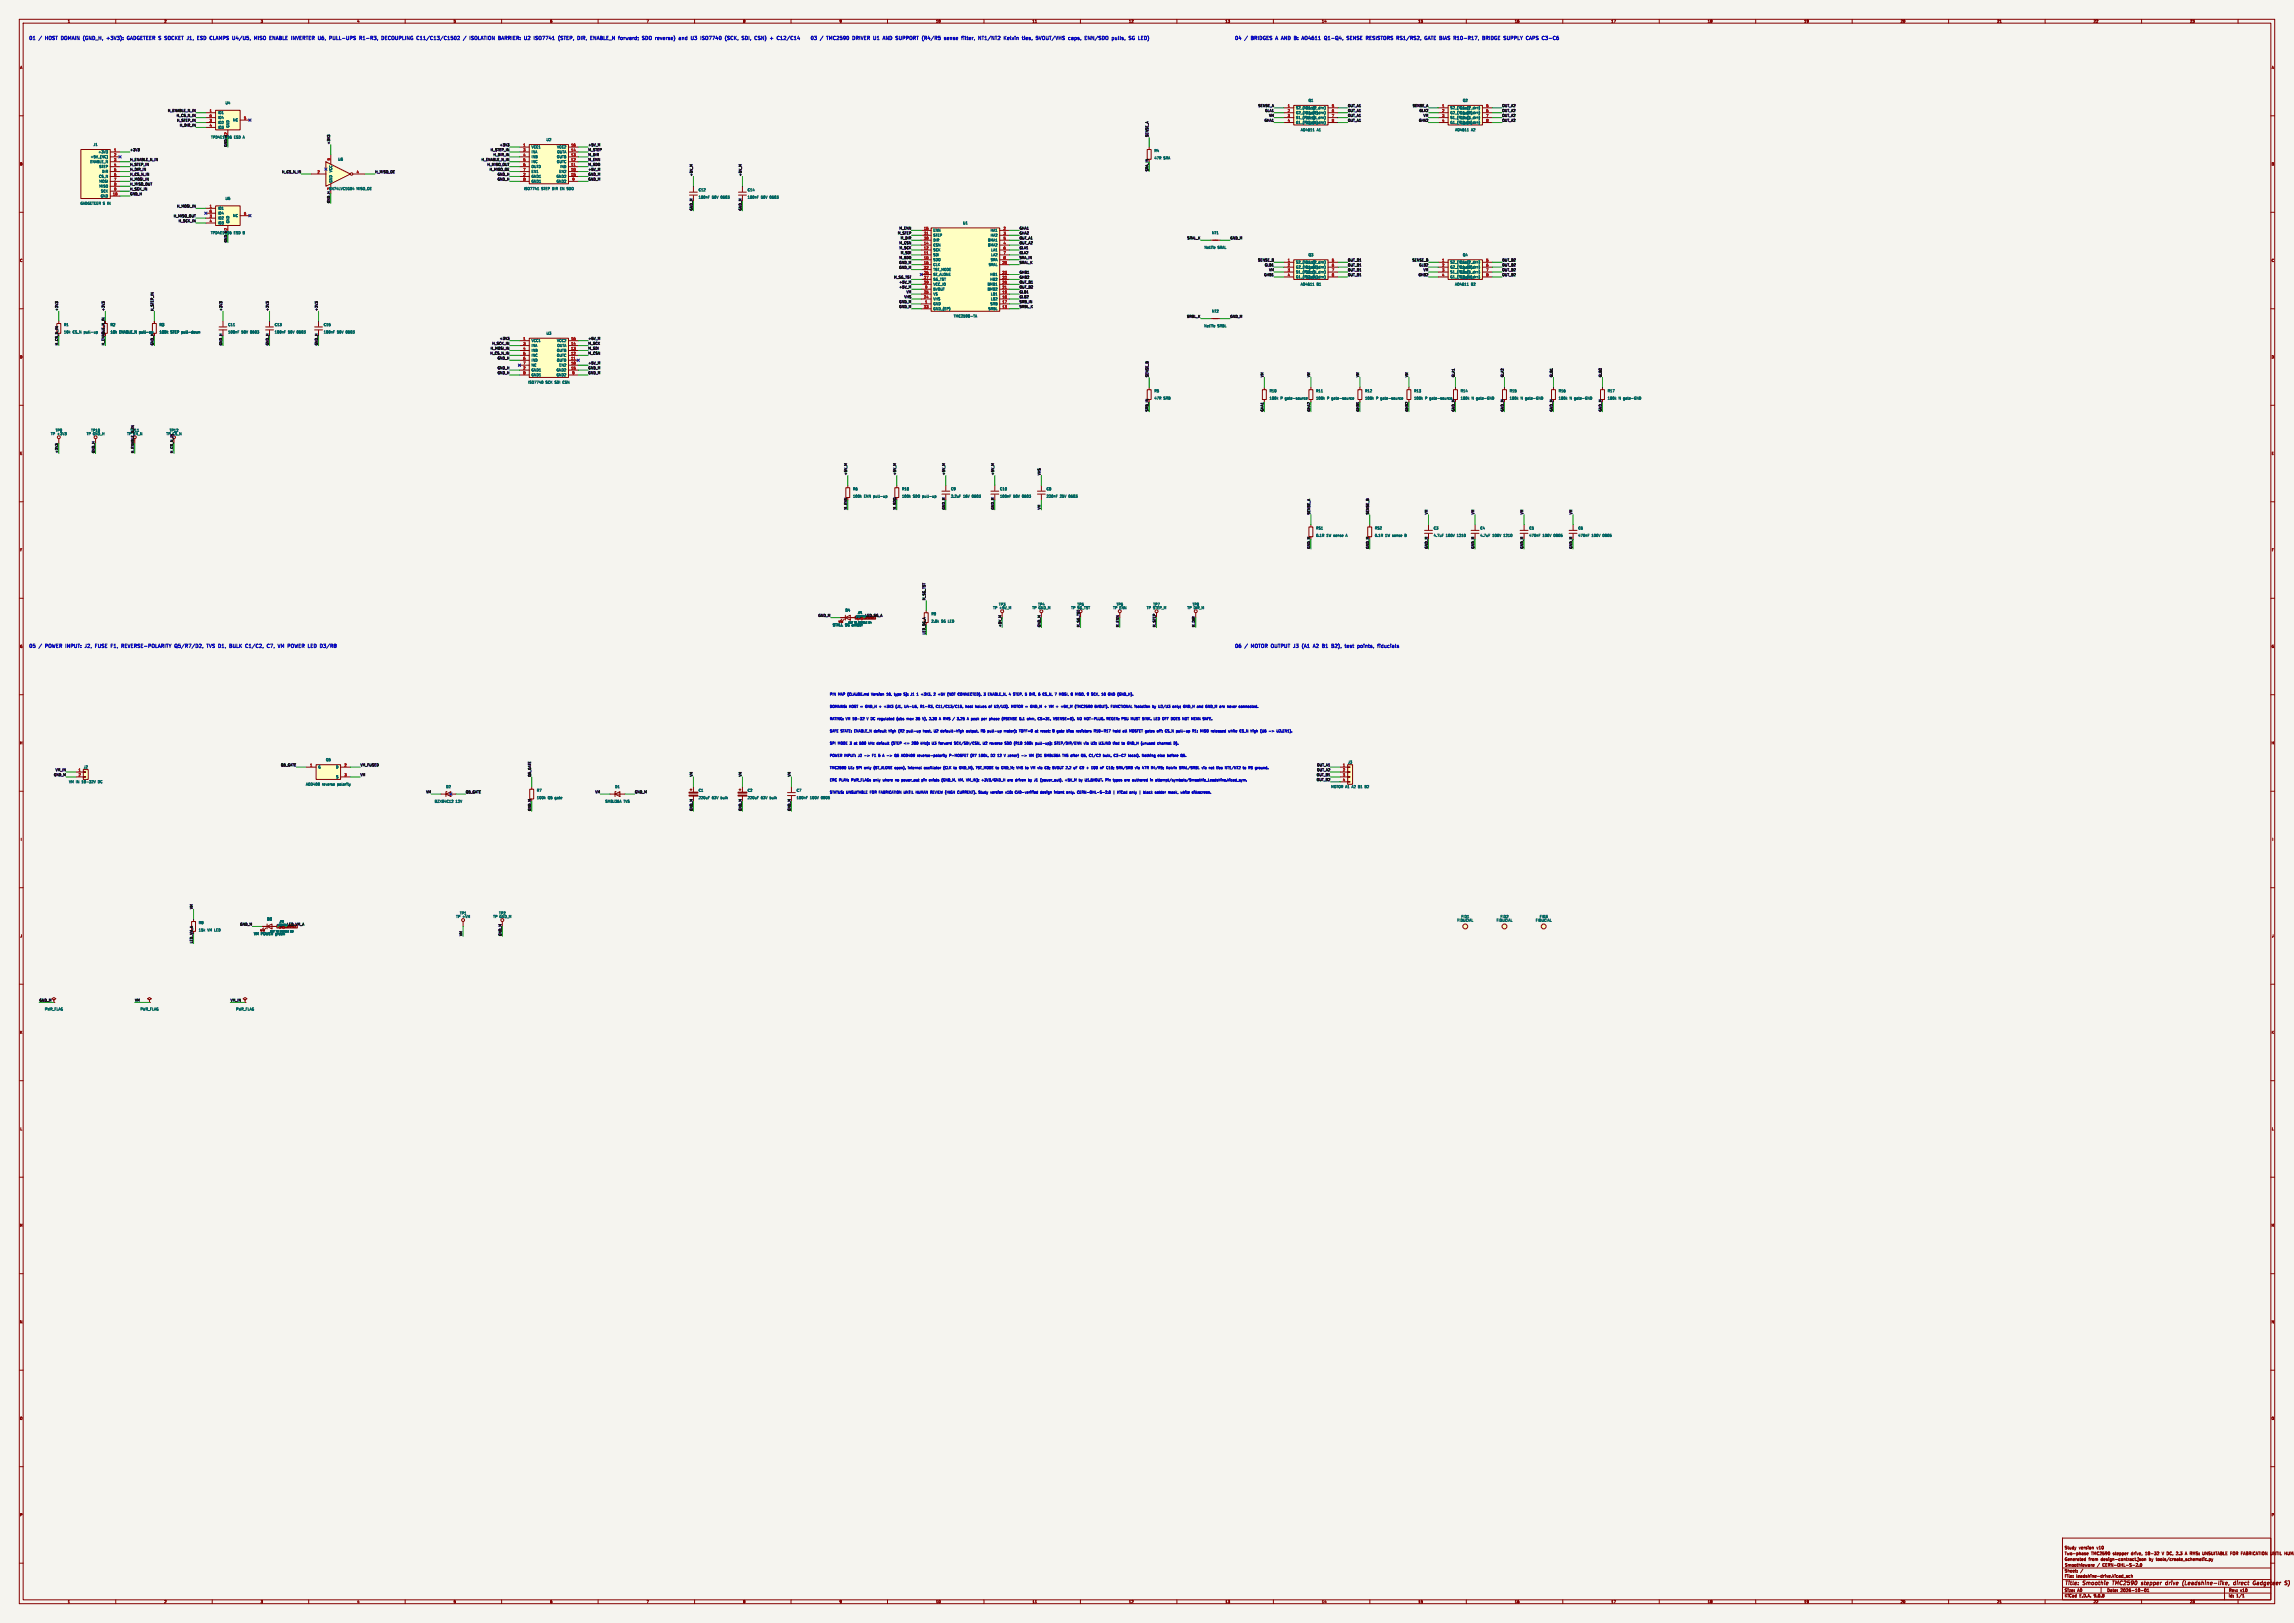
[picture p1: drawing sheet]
<svg xmlns="http://www.w3.org/2000/svg" width="1189mm" height="841mm" viewBox="0 0 1189 841" stroke-linecap="round" stroke-linejoin="round" font-family="sans-serif">
<defs><g id="words">
<g font-size="2.8" fill="#840000">
<text x="1070" y="822">Title:</text>
<text x="1080" y="822">Smoothie</text>
<text x="1096" y="822">TMC2590</text>
<text x="1112" y="822">stepper</text>
<text x="1125" y="822">drive</text>
<text x="1134" y="822">(Leadshine-like,</text>
<text x="1162" y="822">direct</text>
<text x="1173" y="822">Gadgeteer</text>
</g>
<g font-size="2.5" fill="#0000c2">
<text x="15" y="21">01</text>
<text x="23" y="21">HOST DOMAIN (GND_H,</text>
<text x="55" y="21">+3V3):</text>
<text x="66" y="21">GADGETEER S SOCKET J1,</text>
<text x="103" y="21">ESD CLAMPS U4/U5,</text>
<text x="133" y="21">MISO ENABLE INVERTER U6,</text>
<text x="172" y="21">PULL-UPS</text>
<text x="188" y="21">R1-R3,</text>
<text x="199" y="21">DECOUPLING C11/C13/C15</text>
<text x="235" y="21">02</text>
<text x="243" y="21">ISOLATION BARRIER: U2</text>
<text x="277" y="21">ISO7741</text>
<text x="290" y="21">(STEP,</text>
<text x="300" y="21">DIR,</text>
<text x="306" y="21">ENABLE_N forward;</text>
<text x="333" y="21">SDO reverse)</text>
<text x="353" y="21">and</text>
<text x="359" y="21">U3</text>
<text x="364" y="21">ISO7740</text>
<text x="377" y="21">(SCK,</text>
<text x="386" y="21">SDI,</text>
<text x="392" y="21">CSN)</text>
<text x="400" y="21">+</text>
<text x="404" y="21">C12/C14</text>
<text x="420" y="21">03</text>
<text x="428" y="21">TMC2590</text>
<text x="442" y="21">DRIVER U1</text>
<text x="458" y="21">AND SUPPORT (R4/R5</text>
<text x="490" y="21">sense</text>
<text x="499" y="21">filter,</text>
<text x="508" y="21">NT1/NT2</text>
<text x="521" y="21">Kelvin</text>
<text x="531" y="21">ties,</text>
<text x="538" y="21">5VOUT/VHS</text>
<text x="555" y="21">caps,</text>
<text x="563" y="21">ENN/SDO</text>
<text x="577" y="21">pulls,</text>
<text x="586" y="21">SG LED)</text>
<text x="640" y="21">04</text>
<text x="648" y="21">BRIDGES A AND B:</text>
<text x="675" y="21">AO4611</text>
<text x="687" y="21">Q1-Q4,</text>
<text x="698" y="21">SENSE RESISTORS RS1/RS2,</text>
<text x="739" y="21">GATE BIAS R10-R17,</text>
<text x="769" y="21">BRIDGE SUPPLY</text>
<text x="792" y="21">CAPS C3-C6</text>
<text x="15" y="336">05</text>
<text x="23" y="336">POWER INPUT:</text>
<text x="44" y="336">J2,</text>
<text x="49" y="336">FUSE F1,</text>
<text x="63" y="336">REVERSE-POLARITY</text>
<text x="91" y="336">Q5/R7/D2,</text>
<text x="108" y="336">TVS D1,</text>
<text x="120" y="336">BULK</text>
<text x="128" y="336">C1/C2,</text>
<text x="139" y="336">C7,</text>
<text x="145" y="336">VM POWER LED D3/R8</text>
<text x="640" y="336">06</text>
<text x="648" y="336">MOTOR OUTPUT J3</text>
<text x="675" y="336">(A1</text>
<text x="681" y="336">A2 B1</text>
<text x="691" y="336">B2),</text>
<text x="698" y="336">test</text>
<text x="704" y="336">points,</text>
<text x="715" y="336">fiducials</text>
</g>
<g font-size="2.1" fill="#840000">
<text x="1070" y="803">Study</text>
<text x="1077" y="803">version</text>
<text x="1087" y="803">v10</text>
<text x="1070" y="809">Generated</text>
<text x="1070" y="806">Two-phase</text>
<text x="1083" y="809">from</text>
<text x="1084" y="806">TMC2590</text>
<text x="1089" y="809">design-contract.json</text>
<text x="1095" y="806">stepper</text>
<text x="1105" y="806">drive,</text>
<text x="1112" y="806">18-32</text>
<text x="1114" y="809">by</text>
<text x="1118" y="809">tools/create_schematic.py</text>
<text x="1121" y="806">V DC, 2.3</text>
<text x="1134" y="806">A RMS: UNSUITABLE</text>
<text x="1157" y="806">FOR FABRICATION</text>
<text x="1178" y="806">UNTIL</text>
<text x="1186" y="806">HUM</text>
<text x="1070" y="815">Sheet:</text>
<text x="1070" y="812">Smoothieware</text>
<text x="1087" y="812">/</text>
<text x="1091" y="812">CERN-OHL-S-2.0</text>
<text x="1070" y="818">File:</text>
<text x="1076" y="818">leadshine-drive.kicad_sch</text>
<text x="1070" y="828">KiCad</text>
<text x="1070" y="825">Size:</text>
<text x="1077" y="825">A0</text>
<text x="1078" y="828">E.D.A.</text>
<text x="1085" y="828">9.0.8</text>
<text x="1092" y="825">Date:</text>
<text x="1099" y="825">2026-10-01</text>
<text x="1155" y="825">Rev:</text>
<text x="1155" y="828">Id:</text>
<text x="1159" y="828">1/1</text>
<text x="1161" y="825">v10</text>
</g>
<g font-size="1.8" fill="#840000">
<text x="35" y="12">1</text>
<text x="85" y="12">2</text>
<text x="135" y="12">3</text>
<text x="185" y="12">4</text>
<text x="235" y="12">5</text>
<text x="285" y="12">6</text>
<text x="335" y="12">7</text>
<text x="385" y="12">8</text>
<text x="435" y="12">9</text>
<text x="485" y="12">10</text>
<text x="535" y="12">11</text>
<text x="585" y="12">12</text>
<text x="635" y="12">13</text>
<text x="685" y="12">14</text>
<text x="735" y="12">15</text>
<text x="785" y="12">16</text>
<text x="835" y="12">17</text>
<text x="885" y="12">18</text>
<text x="935" y="12">19</text>
<text x="985" y="12">20</text>
<text x="1035" y="12">21</text>
<text x="1085" y="12">22</text>
<text x="1135" y="12">23</text>
<text x="10" y="36">A</text>
<text x="1177" y="36">A</text>
<text x="10" y="86">B</text>
<text x="1177" y="86">B</text>
<text x="10" y="136">C</text>
<text x="1177" y="136">C</text>
<text x="54" y="179" transform="rotate(-90 54 179)">H_ENABLE_N_IN</text>
<text x="80" y="179" transform="rotate(-90 80 179)">GND_H</text>
<text x="10" y="186">D</text>
<text x="1177" y="186">D</text>
<text x="10" y="236">E</text>
<text x="1177" y="236">E</text>
<text x="10" y="286">F</text>
<text x="1177" y="286">F</text>
<text x="10" y="336">G</text>
<text x="1177" y="336">G</text>
<text x="10" y="386">H</text>
<text x="1177" y="386">H</text>
<text x="11" y="436">I</text>
<text x="1178" y="436">I</text>
<text x="10" y="486">J</text>
<text x="1177" y="486">J</text>
<text x="10" y="536">K</text>
<text x="1177" y="536">K</text>
<text x="10" y="586">L</text>
<text x="1177" y="586">L</text>
<text x="10" y="636">M</text>
<text x="1177" y="636">M</text>
<text x="10" y="686">N</text>
<text x="1177" y="686">N</text>
<text x="10" y="736">O</text>
<text x="1177" y="736">O</text>
<text x="10" y="786">P</text>
<text x="1177" y="786">P</text>
<text x="35" y="831">1</text>
<text x="85" y="831">2</text>
<text x="135" y="831">3</text>
<text x="185" y="831">4</text>
<text x="235" y="831">5</text>
<text x="285" y="831">6</text>
<text x="335" y="831">7</text>
<text x="385" y="831">8</text>
<text x="435" y="831">9</text>
<text x="485" y="831">10</text>
<text x="535" y="831">11</text>
<text x="585" y="831">12</text>
<text x="635" y="831">13</text>
<text x="685" y="831">14</text>
<text x="735" y="831">15</text>
<text x="785" y="831">16</text>
<text x="835" y="831">17</text>
<text x="885" y="831">18</text>
<text x="935" y="831">19</text>
<text x="985" y="831">20</text>
<text x="1035" y="831">21</text>
<text x="1085" y="831">22</text>
<text x="1135" y="831">23</text>
</g>
<g font-size="1.8" fill="#006464">
<text x="678" y="53">Q1</text>
<text x="758" y="53">Q2</text>
<text x="113" y="59">IO1</text>
<text x="117" y="54">U4</text>
<text x="672" y="57">S2_(N_src)</text>
<text x="672" y="59">G2_(N_gate)</text>
<text x="677" y="57">D1_(P_drn)</text>
<text x="677" y="59">D1_(P_drn)</text>
<text x="752" y="57">S2_(N_src)</text>
<text x="752" y="59">G2_(N_gate)</text>
<text x="757" y="57">D1_(P_drn)</text>
<text x="757" y="59">D1_(P_drn)</text>
<text x="113" y="62">IO4</text>
<text x="113" y="64">IO2</text>
<text x="121" y="63">NC</text>
<text x="672" y="62">S1_(P_src)</text>
<text x="672" y="64">G1_(P_gate)</text>
<text x="677" y="62">D2_(N_drn)</text>
<text x="677" y="64">D2_(N_drn)</text>
<text x="752" y="62">S1_(P_src)</text>
<text x="752" y="64">G1_(P_gate)</text>
<text x="757" y="62">D2_(N_drn)</text>
<text x="757" y="64">D2_(N_drn)</text>
<text x="109" y="72">TPD4E1U06</text>
<text x="113" y="67">IO3</text>
<text x="119" y="66" transform="rotate(-90 119 66)">GND</text>
<text x="121" y="72">ESD A</text>
<text x="674" y="68">AO4611</text>
<text x="683" y="68">A1</text>
<text x="754" y="68">AO4611</text>
<text x="763" y="68">A2</text>
<text x="48" y="76">J1</text>
<text x="275" y="77">VCC1</text>
<text x="283" y="73">U2</text>
<text x="289" y="77">VCC2</text>
<text x="47" y="82">+5V_(NC)</text>
<text x="51" y="80">+3V3</text>
<text x="175" y="83">U6</text>
<text x="275" y="80">INA</text>
<text x="275" y="82">INB</text>
<text x="289" y="82">OUTB</text>
<text x="289" y="80">OUTA</text>
<text x="598" y="79">R4</text>
<text x="598" y="83">47R</text>
<text x="603" y="83">SRA</text>
<text x="47" y="85">ENABLE_N</text>
<text x="51" y="87">STEP</text>
<text x="53" y="90">DIR</text>
<text x="172" y="89" transform="rotate(-90 172 89)">VCC</text>
<text x="275" y="85">INC</text>
<text x="275" y="87">OUTD</text>
<text x="275" y="90">EN1</text>
<text x="289" y="85">OUTC</text>
<text x="290" y="90">EN2</text>
<text x="290" y="87">IND</text>
<text x="51" y="92">CS_N</text>
<text x="51" y="95">MOSI</text>
<text x="172" y="95" transform="rotate(-90 172 95)">GND</text>
<text x="275" y="92">GND1</text>
<text x="275" y="95">GND1</text>
<text x="288" y="92">GND2</text>
<text x="288" y="95">GND2</text>
<text x="51" y="97">MISO</text>
<text x="52" y="100">SCK</text>
<text x="170" y="99">SN74LVC1G04</text>
<text x="185" y="99">MISO_OE</text>
<text x="271" y="99">ISO7741</text>
<text x="281" y="99">STEP DIR</text>
<text x="291" y="99">EN SDO</text>
<text x="362" y="99">C12</text>
<text x="387" y="99">C14</text>
<text x="42" y="106">GADGETEER S IN</text>
<text x="52" y="102">GND</text>
<text x="117" y="104">U5</text>
<text x="362" y="103">100nF</text>
<text x="369" y="103">50V</text>
<text x="374" y="103">0603</text>
<text x="387" y="103">100nF</text>
<text x="394" y="103">50V</text>
<text x="399" y="103">0603</text>
<text x="113" y="109">IO1</text>
<text x="113" y="111">IO4</text>
<text x="113" y="114">IO2</text>
<text x="121" y="113">NC</text>
<text x="113" y="116">IO3</text>
<text x="119" y="116" transform="rotate(-90 119 116)">GND</text>
<text x="499" y="116">U1</text>
<text x="109" y="122">TPD4E1U06</text>
<text x="121" y="122">ESD B</text>
<text x="484" y="120">ENN</text>
<text x="484" y="123">STEP</text>
<text x="484" y="125">DIR</text>
<text x="512" y="125">BMA1</text>
<text x="513" y="120">HA1</text>
<text x="513" y="123">HA2</text>
<text x="628" y="122">NT1</text>
<text x="484" y="128">CSN</text>
<text x="484" y="130">SCK</text>
<text x="512" y="128">BMA2</text>
<text x="514" y="130">LA1</text>
<text x="624" y="129">NetTie</text>
<text x="631" y="129">SRAL</text>
<text x="484" y="133">SDI</text>
<text x="484" y="135">SDO</text>
<text x="513" y="135">SRA</text>
<text x="514" y="133">LA2</text>
<text x="672" y="137">S2_(N_src)</text>
<text x="677" y="137">D1_(P_drn)</text>
<text x="678" y="133">Q3</text>
<text x="752" y="137">S2_(N_src)</text>
<text x="757" y="137">D1_(P_drn)</text>
<text x="758" y="133">Q4</text>
<text x="484" y="138">CLK</text>
<text x="484" y="141">TST_MODE</text>
<text x="484" y="143">ST_ALONE</text>
<text x="512" y="138">SRAL</text>
<text x="513" y="143">HB1</text>
<text x="672" y="139">G2_(N_gate)</text>
<text x="672" y="142">S1_(P_src)</text>
<text x="677" y="142">D2_(N_drn)</text>
<text x="677" y="139">D1_(P_drn)</text>
<text x="752" y="139">G2_(N_gate)</text>
<text x="752" y="142">S1_(P_src)</text>
<text x="757" y="142">D2_(N_drn)</text>
<text x="757" y="139">D1_(P_drn)</text>
<text x="484" y="146">SG_TST</text>
<text x="484" y="148">VCC_IO</text>
<text x="512" y="148">BMB1</text>
<text x="513" y="146">HB2</text>
<text x="672" y="144">G1_(P_gate)</text>
<text x="674" y="148">AO4611</text>
<text x="677" y="144">D2_(N_drn)</text>
<text x="682" y="148">B1</text>
<text x="752" y="144">G1_(P_gate)</text>
<text x="754" y="148">AO4611</text>
<text x="757" y="144">D2_(N_drn)</text>
<text x="762" y="148">B2</text>
<text x="484" y="151">5VOUT</text>
<text x="484" y="153">VS</text>
<text x="484" y="156">VHS</text>
<text x="512" y="151">BMB2</text>
<text x="513" y="153">LB1</text>
<text x="513" y="156">LB2</text>
<text x="484" y="158">GND</text>
<text x="484" y="161">GND_(EP)</text>
<text x="512" y="161">SRBL</text>
<text x="513" y="158">SRB</text>
<text x="494" y="165">TMC2590-TA</text>
<text x="628" y="162">NT2</text>
<text x="33" y="169">R1</text>
<text x="33" y="173">10k</text>
<text x="38" y="173">CS_N pull-up</text>
<text x="57" y="169">R2</text>
<text x="57" y="173">10k</text>
<text x="62" y="173">ENABLE_N</text>
<text x="72" y="173">pull-up</text>
<text x="83" y="169">R3</text>
<text x="83" y="173">100k</text>
<text x="88" y="173">STEP pull-down</text>
<text x="118" y="173">100nF</text>
<text x="118" y="169">C11</text>
<text x="125" y="173">50V</text>
<text x="130" y="173">0603</text>
<text x="142" y="173">100nF</text>
<text x="142" y="169">C13</text>
<text x="149" y="173">50V</text>
<text x="154" y="173">0603</text>
<text x="168" y="173">100nF</text>
<text x="168" y="169">C15</text>
<text x="175" y="173">50V</text>
<text x="179" y="173">0603</text>
<text x="283" y="174">U3</text>
<text x="624" y="170">NetTie</text>
<text x="631" y="170">SRBL</text>
<text x="275" y="177">VCC1</text>
<text x="275" y="180">INA</text>
<text x="289" y="177">VCC2</text>
<text x="289" y="180">OUTA</text>
<text x="275" y="182">INB</text>
<text x="275" y="185">INC</text>
<text x="289" y="182">OUTB</text>
<text x="289" y="185">OUTC</text>
<text x="275" y="188">IND</text>
<text x="275" y="190">NC</text>
<text x="289" y="188">OUTD</text>
<text x="290" y="190">EN2</text>
<text x="275" y="193">GND1</text>
<text x="275" y="195">GND1</text>
<text x="288" y="193">GND2</text>
<text x="288" y="195">GND2</text>
<text x="274" y="199">ISO7740</text>
<text x="283" y="199">SCK</text>
<text x="288" y="199">SDI</text>
<text x="292" y="199">CSN</text>
<text x="598" y="203">R5</text>
<text x="658" y="203">R10</text>
<text x="682" y="203">R11</text>
<text x="707" y="203">R12</text>
<text x="733" y="203">R13</text>
<text x="757" y="203">R14</text>
<text x="782" y="203">R15</text>
<text x="808" y="203">R16</text>
<text x="833" y="203">R17</text>
<text x="598" y="207">47R</text>
<text x="603" y="207">SRB</text>
<text x="658" y="207">100k</text>
<text x="664" y="207">P</text>
<text x="666" y="207">gate-source</text>
<text x="682" y="207">100k</text>
<text x="688" y="207">P</text>
<text x="690" y="207">gate-source</text>
<text x="707" y="207">100k</text>
<text x="713" y="207">P</text>
<text x="716" y="207">gate-source</text>
<text x="733" y="207">100k</text>
<text x="739" y="207">P</text>
<text x="741" y="207">gate-source</text>
<text x="757" y="207">100k</text>
<text x="763" y="207">N gate-GND</text>
<text x="782" y="207">100k</text>
<text x="788" y="207">N gate-GND</text>
<text x="808" y="207">100k</text>
<text x="814" y="207">N gate-GND</text>
<text x="833" y="207">100k</text>
<text x="839" y="207">N gate-GND</text>
<text x="26" y="226">TP +3V3</text>
<text x="29" y="224">TP9</text>
<text x="45" y="226">TP GND_H</text>
<text x="47" y="224">TP10</text>
<text x="88" y="224">TP12</text>
<text x="442" y="254">R6</text>
<text x="467" y="254">R18</text>
<text x="493" y="254">C9</text>
<text x="518" y="254">C10</text>
<text x="542" y="254">C8</text>
<text x="442" y="258">100k</text>
<text x="448" y="258">ENN</text>
<text x="453" y="258">pull-up</text>
<text x="467" y="258">100k</text>
<text x="473" y="258">SDO pull-up</text>
<text x="493" y="258">2.2uF</text>
<text x="499" y="258">16V</text>
<text x="504" y="258">0603</text>
<text x="518" y="258">100nF</text>
<text x="525" y="258">50V</text>
<text x="530" y="258">0603</text>
<text x="542" y="258">220nF</text>
<text x="549" y="258">25V</text>
<text x="554" y="258">0603</text>
<text x="682" y="275">RS1</text>
<text x="712" y="275">RS2</text>
<text x="743" y="275">C3</text>
<text x="767" y="275">C4</text>
<text x="792" y="275">C5</text>
<text x="818" y="275">C6</text>
<text x="682" y="278">0.1R</text>
<text x="687" y="278">1W sense</text>
<text x="698" y="278">A</text>
<text x="712" y="278">0.1R</text>
<text x="718" y="278">1W sense</text>
<text x="728" y="278">B</text>
<text x="743" y="278">4.7uF</text>
<text x="749" y="278">100V</text>
<text x="755" y="278">1210</text>
<text x="767" y="278">4.7uF</text>
<text x="774" y="278">100V</text>
<text x="779" y="278">1210</text>
<text x="792" y="278">470nF</text>
<text x="800" y="278">100V</text>
<text x="805" y="278">0805</text>
<text x="818" y="278">470nF</text>
<text x="825" y="278">100V</text>
<text x="831" y="278">0805</text>
<text x="438" y="317">D4</text>
<text x="515" y="316">TP +5V_M</text>
<text x="518" y="314">TP3</text>
<text x="535" y="316">TP GND_M</text>
<text x="538" y="314">TP4</text>
<text x="555" y="316">TP SG_TST</text>
<text x="558" y="314">TP5</text>
<text x="577" y="316">TP ENN</text>
<text x="579" y="314">TP6</text>
<text x="594" y="316">TP STEP_M</text>
<text x="598" y="314">TP7</text>
<text x="615" y="316">TP DIR_M</text>
<text x="618" y="314">TP8</text>
<text x="483" y="319">R9</text>
<text x="483" y="323">2.0k</text>
<text x="488" y="323">SG LED</text>
<text x="432" y="325">STALL SG amber</text>
<text x="169" y="395">Q5</text>
<text x="699" y="396">J3</text>
<text x="43" y="398">J2</text>
<text x="165" y="398">G</text>
<text x="174" y="398">D</text>
<text x="36" y="406">VM IN</text>
<text x="42" y="406">18-32V</text>
<text x="51" y="406">DC</text>
<text x="158" y="407">AOD409</text>
<text x="167" y="407">reverse</text>
<text x="174" y="403">S</text>
<text x="175" y="407">polarity</text>
<text x="231" y="409">D2</text>
<text x="278" y="410">R7</text>
<text x="319" y="409">D1</text>
<text x="362" y="410">C1</text>
<text x="387" y="410">C2</text>
<text x="413" y="410">C7</text>
<text x="690" y="409">MOTOR A1</text>
<text x="701" y="409">A2</text>
<text x="704" y="409">B1</text>
<text x="708" y="409">B2</text>
<text x="225" y="416">BZX84C12</text>
<text x="236" y="416">12V</text>
<text x="278" y="414">100k</text>
<text x="284" y="414">Q5</text>
<text x="288" y="414">gate</text>
<text x="314" y="416">SMBJ36A</text>
<text x="323" y="416">TVS</text>
<text x="362" y="414">220uF</text>
<text x="369" y="414">63V</text>
<text x="374" y="414">bulk</text>
<text x="387" y="414">220uF</text>
<text x="394" y="414">63V</text>
<text x="399" y="414">bulk</text>
<text x="413" y="414">100nF</text>
<text x="420" y="414">100V</text>
<text x="426" y="414">0805</text>
<text x="103" y="479">R8</text>
<text x="138" y="477">D3</text>
<text x="236" y="476">TP +VM</text>
<text x="238" y="474">TP1</text>
<text x="256" y="476">TP GND_M</text>
<text x="259" y="474">TP2</text>
<text x="755" y="478">FIDUCIAL</text>
<text x="757" y="476">FID1</text>
<text x="776" y="478">FIDUCIAL</text>
<text x="778" y="476">FID2</text>
<text x="796" y="478">FIDUCIAL</text>
<text x="798" y="476">FID3</text>
<text x="103" y="483">15k</text>
<text x="107" y="483">VM LED</text>
<text x="131" y="485">VM POWER green</text>
<text x="23" y="524">PWR_FLAG</text>
<text x="73" y="524">PWR_FLAG</text>
<text x="122" y="524">PWR_FLAG</text>
</g>
<g font-size="1.8" fill="#0f0f0f">
<text x="87" y="58">H_ENABLE_N_IN</text>
<text x="652" y="56">SENSE_A</text>
<text x="656" y="58">GLA1</text>
<text x="698" y="58">OUT_A1</text>
<text x="698" y="56">OUT_A1</text>
<text x="732" y="56">SENSE_A</text>
<text x="736" y="58">GLA2</text>
<text x="779" y="58">OUT_A2</text>
<text x="779" y="56">OUT_A2</text>
<text x="91" y="61">H_CS_N_IN</text>
<text x="92" y="63">H_STEP_IN</text>
<text x="93" y="66">H_DIR_IN</text>
<text x="655" y="63">GHA1</text>
<text x="658" y="61">VM</text>
<text x="698" y="63">OUT_A1</text>
<text x="698" y="61">OUT_A1</text>
<text x="735" y="63">GHA2</text>
<text x="738" y="61">VM</text>
<text x="779" y="63">OUT_A2</text>
<text x="779" y="61">OUT_A2</text>
<text x="595" y="71" transform="rotate(-90 595 71)">SENSE_A</text>
<text x="118" y="76" transform="rotate(-90 118 76)">GND_H2</text>
<text x="171" y="75" transform="rotate(-90 171 75)">+3V3</text>
<text x="259" y="76">+3V3</text>
<text x="305" y="76">+5V_M</text>
<text x="67" y="78">+3V3</text>
<text x="67" y="83">H_ENABLE_N_IN</text>
<text x="249" y="83">H_ENABLE_N_IN</text>
<text x="254" y="78">H_STEP_IN</text>
<text x="256" y="81">H_DIR_IN</text>
<text x="305" y="81">M_DIR</text>
<text x="305" y="78">M_STEP</text>
<text x="305" y="83">M_ENN</text>
<text x="67" y="86">H_STEP_IN</text>
<text x="67" y="89">H_DIR_IN</text>
<text x="146" y="90">H_CS_N_IN</text>
<text x="194" y="90">H_MISO_OE</text>
<text x="252" y="86">H_MISO_OUT</text>
<text x="254" y="89">H_MISO_OE</text>
<text x="305" y="89">+5V_M</text>
<text x="305" y="86">M_SDO</text>
<text x="595" y="89" transform="rotate(-90 595 89)">SRA_IN</text>
<text x="67" y="91">H_CS_N_IN</text>
<text x="67" y="94">H_MOSI_IN</text>
<text x="258" y="91">GND_H</text>
<text x="258" y="94">GND_H</text>
<text x="305" y="94">GND_M</text>
<text x="305" y="91">GND_M</text>
<text x="359" y="91" transform="rotate(-90 359 91)">+5V_M</text>
<text x="384" y="91" transform="rotate(-90 384 91)">+5V_M</text>
<text x="67" y="99">H_SCK_IN</text>
<text x="67" y="101">GND_H</text>
<text x="67" y="96">H_MISO_OUT</text>
<text x="92" y="108">H_MOSI_IN</text>
<text x="171" y="105" transform="rotate(-90 171 105)">GND_H 3</text>
<text x="90" y="113">H_MISO_OUT</text>
<text x="359" y="109" transform="rotate(-90 359 109)">GND_M</text>
<text x="384" y="109" transform="rotate(-90 384 109)">GND_M</text>
<text x="92" y="115">H_SCK_IN</text>
<text x="466" y="119">M_ENN</text>
<text x="528" y="119">GHA1</text>
<text x="118" y="126" transform="rotate(-90 118 126)">GND_H2</text>
<text x="465" y="122">M_STEP</text>
<text x="467" y="124">M_DIR</text>
<text x="528" y="124">OUT_A1</text>
<text x="528" y="122">GHA2</text>
<text x="615" y="124">SRAL_K</text>
<text x="638" y="124">GND_M</text>
<text x="466" y="127">M_CSN</text>
<text x="466" y="129">M_SCK</text>
<text x="467" y="132">M_SDI</text>
<text x="528" y="132">GLA2</text>
<text x="528" y="127">OUT_A2</text>
<text x="528" y="129">GLA1</text>
<text x="466" y="137">GND_M</text>
<text x="466" y="134">M_SDO</text>
<text x="528" y="134">SRA_IN</text>
<text x="528" y="137">SRAL_K</text>
<text x="652" y="136">SENSE_B</text>
<text x="698" y="136">OUT_B1</text>
<text x="732" y="136">SENSE_B</text>
<text x="779" y="136">OUT_B2</text>
<text x="466" y="139">GND_M</text>
<text x="528" y="142">GHB1</text>
<text x="655" y="143">GHB1</text>
<text x="655" y="138">GLB1</text>
<text x="658" y="141">VM</text>
<text x="698" y="138">OUT_B1</text>
<text x="698" y="141">OUT_B1</text>
<text x="698" y="143">OUT_B1</text>
<text x="735" y="143">GHB2</text>
<text x="735" y="138">GLB2</text>
<text x="738" y="141">VM</text>
<text x="779" y="143">OUT_B2</text>
<text x="779" y="141">OUT_B2</text>
<text x="779" y="138">OUT_B2</text>
<text x="463" y="144">M_SG_TST</text>
<text x="466" y="147">+5V_M</text>
<text x="466" y="150">+5V_M</text>
<text x="528" y="147">OUT_B1</text>
<text x="528" y="150">OUT_B2</text>
<text x="528" y="144">GHB2</text>
<text x="469" y="155">VHS</text>
<text x="470" y="152">VM</text>
<text x="528" y="152">GLB1</text>
<text x="528" y="155">GLB2</text>
<text x="30" y="161" transform="rotate(-90 30 161)">+3V3</text>
<text x="54" y="161" transform="rotate(-90 54 161)">+3V3</text>
<text x="80" y="161" transform="rotate(-90 80 161)">H_STEP_IN</text>
<text x="115" y="161" transform="rotate(-90 115 161)">+3V3</text>
<text x="139" y="161" transform="rotate(-90 139 161)">+3V3</text>
<text x="165" y="161" transform="rotate(-90 165 161)">+3V3</text>
<text x="466" y="160">GND_M</text>
<text x="466" y="157">GND_M</text>
<text x="528" y="157">SRB_IN</text>
<text x="528" y="160">SRBL_K</text>
<text x="615" y="165">SRBL_K</text>
<text x="638" y="165">GND_M</text>
<text x="30" y="179" transform="rotate(-90 30 179)">H_CS_N_IN</text>
<text x="115" y="179" transform="rotate(-90 115 179)">GND_H</text>
<text x="139" y="179" transform="rotate(-90 139 179)">GND_H</text>
<text x="165" y="179" transform="rotate(-90 165 179)">GND_H</text>
<text x="255" y="179">H_SCK_IN</text>
<text x="259" y="176">+3V3</text>
<text x="305" y="176">+5V_M</text>
<text x="305" y="179">M_SCK</text>
<text x="254" y="184">H_CS_N_IN</text>
<text x="254" y="181">H_MOSI_IN</text>
<text x="305" y="184">M_CSN</text>
<text x="305" y="181">M_SDI</text>
<text x="258" y="191">GND_H</text>
<text x="258" y="186">GND_H</text>
<text x="305" y="191">GND_M</text>
<text x="305" y="189">+5V_M</text>
<text x="258" y="194">GND_H</text>
<text x="305" y="194">GND_M</text>
<text x="595" y="196" transform="rotate(-90 595 196)">SENSE_B</text>
<text x="655" y="196" transform="rotate(-90 655 196)">VM</text>
<text x="679" y="196" transform="rotate(-90 679 196)">VM</text>
<text x="705" y="196" transform="rotate(-90 705 196)">VM</text>
<text x="730" y="196" transform="rotate(-90 730 196)">VM</text>
<text x="754" y="196" transform="rotate(-90 754 196)">GLA1</text>
<text x="779" y="196" transform="rotate(-90 779 196)">GLA2</text>
<text x="805" y="196" transform="rotate(-90 805 196)">GLB1</text>
<text x="830" y="196" transform="rotate(-90 830 196)">GLB2</text>
<text x="595" y="213" transform="rotate(-90 595 213)">SRB_IN</text>
<text x="655" y="213" transform="rotate(-90 655 213)">GHA1</text>
<text x="679" y="213" transform="rotate(-90 679 213)">GHA2</text>
<text x="705" y="213" transform="rotate(-90 705 213)">GHB1</text>
<text x="730" y="213" transform="rotate(-90 730 213)">GHB2</text>
<text x="754" y="213" transform="rotate(-90 754 213)">GND_M</text>
<text x="779" y="213" transform="rotate(-90 779 213)">GND_M</text>
<text x="805" y="213" transform="rotate(-90 805 213)">GND_M</text>
<text x="830" y="213" transform="rotate(-90 830 213)">GND_M</text>
<text x="66" y="226">TP EN_N</text>
<text x="67" y="224">TP11</text>
<text x="86" y="226">TP CS_N</text>
<text x="30" y="235" transform="rotate(-90 30 235)">+3V3</text>
<text x="49" y="235" transform="rotate(-90 49 235)">GND_H</text>
<text x="70" y="235" transform="rotate(-90 70 235)">H_ENABLE_N_IN</text>
<text x="90" y="235" transform="rotate(-90 90 235)">H_CS_N_IN</text>
<text x="439" y="246" transform="rotate(-90 439 246)">+5V_M</text>
<text x="464" y="246" transform="rotate(-90 464 246)">+5V_M</text>
<text x="490" y="246" transform="rotate(-90 490 246)">+5V_M</text>
<text x="515" y="246" transform="rotate(-90 515 246)">+5V_M</text>
<text x="539" y="246" transform="rotate(-90 539 246)">VHS</text>
<text x="439" y="264" transform="rotate(-90 439 264)">M_ENN</text>
<text x="464" y="264" transform="rotate(-90 464 264)">M_SDO</text>
<text x="490" y="264" transform="rotate(-90 490 264)">GND_M</text>
<text x="515" y="264" transform="rotate(-90 515 264)">GND_M</text>
<text x="539" y="264" transform="rotate(-90 539 264)">VM</text>
<text x="679" y="267" transform="rotate(-90 679 267)">SENSE_A</text>
<text x="710" y="267" transform="rotate(-90 710 267)">SENSE_B</text>
<text x="740" y="267" transform="rotate(-90 740 267)">VM</text>
<text x="764" y="267" transform="rotate(-90 764 267)">VM</text>
<text x="790" y="267" transform="rotate(-90 790 267)">VM</text>
<text x="815" y="267" transform="rotate(-90 815 267)">VM</text>
<text x="679" y="284" transform="rotate(-90 679 284)">GND_M</text>
<text x="710" y="284" transform="rotate(-90 710 284)">GND_M</text>
<text x="740" y="284" transform="rotate(-90 740 284)">GND_M</text>
<text x="764" y="284" transform="rotate(-90 764 284)">GND_M</text>
<text x="790" y="284" transform="rotate(-90 790 284)">GND_M</text>
<text x="815" y="284" transform="rotate(-90 815 284)">GND_M</text>
<text x="480" y="311" transform="rotate(-90 480 311)">M_SG_TST</text>
<text x="424" y="320">GND_M</text>
<text x="448" y="320">LED_SG_A</text>
<text x="480" y="329" transform="rotate(-90 480 329)">LED_SG_A</text>
<text x="519" y="325" transform="rotate(-90 519 325)">+5V_M</text>
<text x="539" y="325" transform="rotate(-90 539 325)">GND_M</text>
<text x="560" y="325" transform="rotate(-90 560 325)">M_SG_TST</text>
<text x="580" y="325" transform="rotate(-90 580 325)">M_ENN</text>
<text x="599" y="325" transform="rotate(-90 599 325)">M_STEP</text>
<text x="619" y="325" transform="rotate(-90 619 325)">M_DIR</text>
<text x="29" y="400">VM_IN</text>
<text x="145" y="397">Q5_GATE</text>
<text x="187" y="397">VM_FUSED</text>
<text x="683" y="397">OUT_A1</text>
<text x="683" y="400">OUT_A2</text>
<text x="28" y="402">GND_M</text>
<text x="187" y="402">VM</text>
<text x="275" y="403" transform="rotate(-90 275 403)">Q5_GATE</text>
<text x="359" y="403" transform="rotate(-90 359 403)">VM</text>
<text x="384" y="403" transform="rotate(-90 384 403)">VM</text>
<text x="410" y="403" transform="rotate(-90 410 403)">VM</text>
<text x="682" y="402">OUT_B1</text>
<text x="682" y="405">OUT_B2</text>
<text x="221" y="411">VM</text>
<text x="241" y="411">Q5_GATE</text>
<text x="308" y="411">VM</text>
<text x="329" y="411">GND_M</text>
<text x="275" y="420" transform="rotate(-90 275 420)">GND_M</text>
<text x="359" y="420" transform="rotate(-90 359 420)">GND_M</text>
<text x="384" y="420" transform="rotate(-90 384 420)">GND_M</text>
<text x="410" y="420" transform="rotate(-90 410 420)">GND_M</text>
<text x="100" y="471" transform="rotate(-90 100 471)">VM</text>
<text x="124" y="480">GND_M</text>
<text x="149" y="480">LED_VM_A</text>
<text x="240" y="485" transform="rotate(-90 240 485)">VM</text>
<text x="260" y="485" transform="rotate(-90 260 485)">GND_M</text>
<text x="100" y="489" transform="rotate(-90 100 489)">LED_VM_A</text>
<text x="20" y="519">GND_M</text>
<text x="70" y="519">VM</text>
<text x="119" y="519">VM_IN</text>
</g>
<g font-size="1.8" fill="#a90000">
<text x="109" y="58">1</text>
<text x="667" y="56">1</text>
<text x="667" y="58">2</text>
<text x="690" y="56">5</text>
<text x="690" y="58">6</text>
<text x="747" y="56">1</text>
<text x="747" y="58">2</text>
<text x="770" y="56">5</text>
<text x="770" y="58">6</text>
<text x="109" y="61">6</text>
<text x="109" y="63">3</text>
<text x="109" y="66">4</text>
<text x="126" y="62">5</text>
<text x="667" y="61">3</text>
<text x="667" y="63">4</text>
<text x="690" y="61">7</text>
<text x="690" y="63">8</text>
<text x="747" y="61">3</text>
<text x="747" y="63">4</text>
<text x="770" y="61">7</text>
<text x="770" y="63">8</text>
<text x="271" y="76">1</text>
<text x="296" y="76">16</text>
<text x="59" y="78">1</text>
<text x="59" y="81">2</text>
<text x="59" y="84">3</text>
<text x="171" y="83" transform="rotate(-90 171 83)">5</text>
<text x="271" y="78">3</text>
<text x="271" y="81">4</text>
<text x="271" y="84">5</text>
<text x="296" y="78">14</text>
<text x="296" y="81">13</text>
<text x="296" y="84">12</text>
<text x="59" y="86">4</text>
<text x="59" y="89">5</text>
<text x="164" y="90">2</text>
<text x="185" y="90">4</text>
<text x="271" y="86">6</text>
<text x="271" y="89">7</text>
<text x="296" y="86">11</text>
<text x="296" y="89">10</text>
<text x="59" y="91">6</text>
<text x="59" y="94">7</text>
<text x="271" y="91">2</text>
<text x="271" y="94">8</text>
<text x="296" y="91">15</text>
<text x="296" y="94">9</text>
<text x="58" y="101">10</text>
<text x="59" y="96">8</text>
<text x="59" y="99">9</text>
<text x="109" y="108">1</text>
<text x="109" y="110">6</text>
<text x="109" y="113">3</text>
<text x="126" y="112">5</text>
<text x="109" y="115">4</text>
<text x="479" y="119">15</text>
<text x="520" y="119">2</text>
<text x="479" y="122">31</text>
<text x="479" y="124">30</text>
<text x="520" y="122">3</text>
<text x="520" y="124">5</text>
<text x="479" y="127">14</text>
<text x="479" y="129">12</text>
<text x="479" y="132">11</text>
<text x="520" y="127">4</text>
<text x="520" y="129">6</text>
<text x="520" y="132">7</text>
<text x="479" y="134">10</text>
<text x="479" y="137">16</text>
<text x="519" y="137">28</text>
<text x="520" y="134">8</text>
<text x="667" y="136">1</text>
<text x="690" y="136">5</text>
<text x="747" y="136">1</text>
<text x="770" y="136">5</text>
<text x="479" y="139">32</text>
<text x="479" y="142">26</text>
<text x="519" y="142">23</text>
<text x="667" y="138">2</text>
<text x="667" y="141">3</text>
<text x="667" y="143">4</text>
<text x="690" y="138">6</text>
<text x="690" y="141">7</text>
<text x="690" y="143">8</text>
<text x="747" y="138">2</text>
<text x="747" y="141">3</text>
<text x="747" y="143">4</text>
<text x="770" y="138">6</text>
<text x="770" y="141">7</text>
<text x="770" y="143">8</text>
<text x="479" y="145">27</text>
<text x="479" y="147">29</text>
<text x="479" y="150">9</text>
<text x="519" y="145">22</text>
<text x="519" y="147">20</text>
<text x="519" y="150">21</text>
<text x="479" y="152">25</text>
<text x="479" y="155">24</text>
<text x="519" y="152">19</text>
<text x="519" y="155">18</text>
<text x="479" y="160">33</text>
<text x="479" y="157">1</text>
<text x="519" y="157">17</text>
<text x="519" y="160">13</text>
<text x="271" y="176">1</text>
<text x="271" y="179">3</text>
<text x="296" y="176">16</text>
<text x="296" y="179">14</text>
<text x="271" y="181">4</text>
<text x="271" y="184">5</text>
<text x="296" y="181">13</text>
<text x="296" y="184">12</text>
<text x="271" y="186">6</text>
<text x="271" y="189">7</text>
<text x="271" y="192">2</text>
<text x="296" y="186">11</text>
<text x="296" y="189">10</text>
<text x="296" y="192">15</text>
<text x="271" y="194">8</text>
<text x="296" y="194">9</text>
<text x="41" y="400">1</text>
<text x="161" y="397">1</text>
<text x="178" y="397">2</text>
<text x="696" y="397">1</text>
<text x="696" y="400">2</text>
<text x="41" y="402">2</text>
<text x="178" y="402">3</text>
<text x="696" y="402">3</text>
<text x="696" y="405">4</text>
</g>
<g font-size="1.8" fill="#0000c2">
<text x="430" y="361">PIN</text>
<text x="434" y="361">MAP (CLAUDE.md</text>
<text x="452" y="361">Version</text>
<text x="460" y="361">16,</text>
<text x="464" y="361">type</text>
<text x="469" y="361">S):</text>
<text x="473" y="361">J1</text>
<text x="479" y="361">+3V3,</text>
<text x="486" y="361">2</text>
<text x="488" y="361">+5V</text>
<text x="493" y="361">(NOT</text>
<text x="499" y="361">CONNECTED),</text>
<text x="512" y="361">3</text>
<text x="515" y="361">ENABLE_N,</text>
<text x="526" y="361">4</text>
<text x="528" y="361">STEP,</text>
<text x="535" y="361">5</text>
<text x="537" y="361">DIR,</text>
<text x="542" y="361">6</text>
<text x="544" y="361">CS_N,</text>
<text x="551" y="361">7</text>
<text x="553" y="361">MOSI,</text>
<text x="560" y="361">8</text>
<text x="562" y="361">MISO,</text>
<text x="568" y="361">9</text>
<text x="571" y="361">SCK,</text>
<text x="576" y="361">10</text>
<text x="580" y="361">GND (GND_H).</text>
<text x="430" y="367">DOMAINS:</text>
<text x="440" y="367">HOST =</text>
<text x="449" y="367">GND_H +</text>
<text x="459" y="367">+3V3</text>
<text x="465" y="367">(J1,</text>
<text x="470" y="367">U4-U6,</text>
<text x="478" y="367">R1-R3,</text>
<text x="487" y="367">C11/C13/C15,</text>
<text x="502" y="367">host</text>
<text x="507" y="367">halves</text>
<text x="515" y="367">of</text>
<text x="518" y="367">U2/U3).</text>
<text x="527" y="367">MOTOR =</text>
<text x="537" y="367">GND_M +</text>
<text x="547" y="367">VM +</text>
<text x="554" y="367">+5V_M</text>
<text x="561" y="367">(TMC2590</text>
<text x="572" y="367">5VOUT).</text>
<text x="580" y="367">FUNCTIONAL</text>
<text x="593" y="367">isolation</text>
<text x="602" y="367">by</text>
<text x="605" y="367">U2/U3</text>
<text x="613" y="367">only;</text>
<text x="619" y="367">GND_H and</text>
<text x="631" y="367">GND_M are</text>
<text x="642" y="367">never</text>
<text x="649" y="367">connected.</text>
<text x="430" y="373">RATING: VM 18-32</text>
<text x="450" y="373">V DC regulated</text>
<text x="466" y="373">(abs</text>
<text x="471" y="373">max</text>
<text x="476" y="373">36</text>
<text x="480" y="373">V),</text>
<text x="483" y="373">2.30</text>
<text x="489" y="373">A RMS /</text>
<text x="499" y="373">3.25</text>
<text x="504" y="373">A peak</text>
<text x="512" y="373">per</text>
<text x="516" y="373">phase</text>
<text x="523" y="373">(RSENSE</text>
<text x="532" y="373">0.1</text>
<text x="536" y="373">ohm,</text>
<text x="542" y="373">CS=31,</text>
<text x="550" y="373">VSENSE=0).</text>
<text x="563" y="373">NO HOT-PLUG.</text>
<text x="579" y="373">REGEN: PSU</text>
<text x="592" y="373">MUST SINK.</text>
<text x="604" y="373">LED OFF DOES NOT MEAN SAFE.</text>
<text x="430" y="380">SAFE STATE: ENABLE_N</text>
<text x="453" y="380">default</text>
<text x="461" y="380">high</text>
<text x="466" y="380">(R2</text>
<text x="471" y="380">pull-up</text>
<text x="480" y="380">host,</text>
<text x="485" y="380">U2</text>
<text x="489" y="380">default-high</text>
<text x="503" y="380">output,</text>
<text x="510" y="380">R6</text>
<text x="514" y="380">pull-up</text>
<text x="523" y="380">motor);</text>
<text x="531" y="380">TOFF=0</text>
<text x="539" y="380">at</text>
<text x="542" y="380">reset;</text>
<text x="549" y="380">8</text>
<text x="551" y="380">gate</text>
<text x="556" y="380">bias</text>
<text x="562" y="380">resistors</text>
<text x="571" y="380">R10-R17</text>
<text x="581" y="380">hold</text>
<text x="586" y="380">all</text>
<text x="590" y="380">MOSFET gates</text>
<text x="605" y="380">off;</text>
<text x="609" y="380">CS_N pull-up</text>
<text x="624" y="380">R1;</text>
<text x="628" y="380">MISO</text>
<text x="634" y="380">released</text>
<text x="643" y="380">while</text>
<text x="649" y="380">CS_N high</text>
<text x="660" y="380">(U6</text>
<text x="665" y="380">-&gt;</text>
<text x="669" y="380">U2.EN1).</text>
<text x="430" y="386">SPI</text>
<text x="434" y="386">MODE 3</text>
<text x="443" y="386">at</text>
<text x="446" y="386">500</text>
<text x="451" y="386">kHz</text>
<text x="455" y="386">default</text>
<text x="463" y="386">(STEP</text>
<text x="470" y="386">&lt;=</text>
<text x="474" y="386">200</text>
<text x="479" y="386">kHz):</text>
<text x="485" y="386">U3</text>
<text x="489" y="386">forward</text>
<text x="497" y="386">SCK/SDI/CSN,</text>
<text x="512" y="386">U2</text>
<text x="516" y="386">reverse</text>
<text x="524" y="386">SDO (R18</text>
<text x="534" y="386">100k</text>
<text x="540" y="386">pull-up);</text>
<text x="550" y="386">STEP/DIR/ENN</text>
<text x="566" y="386">via</text>
<text x="570" y="386">U2;</text>
<text x="574" y="386">U3.IND</text>
<text x="581" y="386">tied</text>
<text x="586" y="386">to</text>
<text x="589" y="386">GND_H (unused</text>
<text x="605" y="386">channel</text>
<text x="430" y="392">POWER INPUT:</text>
<text x="445" y="392">J2</text>
<text x="453" y="392">F1</text>
<text x="456" y="392">5</text>
<text x="458" y="392">A -&gt;</text>
<text x="465" y="392">Q5</text>
<text x="469" y="392">AOD409</text>
<text x="477" y="392">reverse-polarity</text>
<text x="494" y="392">P-MOSFET</text>
<text x="505" y="392">(R7</text>
<text x="510" y="392">100k,</text>
<text x="516" y="392">D2</text>
<text x="520" y="392">12</text>
<text x="523" y="392">V zener)</text>
<text x="537" y="392">VM (D1</text>
<text x="545" y="392">SMBJ36A</text>
<text x="555" y="392">TVS after</text>
<text x="565" y="392">Q5,</text>
<text x="569" y="392">C1/C2</text>
<text x="577" y="392">bulk,</text>
<text x="583" y="392">C3-C7</text>
<text x="590" y="392">local).</text>
<text x="598" y="392">Nothing</text>
<text x="606" y="392">else</text>
<text x="611" y="392">before</text>
<text x="430" y="399">TMC2590</text>
<text x="440" y="399">U1:</text>
<text x="444" y="399">SPI</text>
<text x="448" y="399">only</text>
<text x="453" y="399">(ST_ALONE</text>
<text x="464" y="399">open),</text>
<text x="472" y="399">internal</text>
<text x="480" y="399">oscillator</text>
<text x="490" y="399">(CLK</text>
<text x="496" y="399">to</text>
<text x="499" y="399">GND_M),</text>
<text x="508" y="399">TST_MODE to</text>
<text x="521" y="399">GND_M; VHS to</text>
<text x="537" y="399">VM via</text>
<text x="545" y="399">C8;</text>
<text x="549" y="399">5VOUT 2.2</text>
<text x="560" y="399">uF</text>
<text x="564" y="399">C9</text>
<text x="567" y="399">+</text>
<text x="570" y="399">100</text>
<text x="575" y="399">nF</text>
<text x="578" y="399">C10;</text>
<text x="584" y="399">SRA/SRB</text>
<text x="594" y="399">via</text>
<text x="598" y="399">47R</text>
<text x="602" y="399">R4/R5;</text>
<text x="611" y="399">Kelvin</text>
<text x="617" y="399">SRAL/SRBL</text>
<text x="629" y="399">via</text>
<text x="633" y="399">net</text>
<text x="637" y="399">ties</text>
<text x="642" y="399">NT1/NT2</text>
<text x="651" y="399">to</text>
<text x="655" y="399">RS ground.</text>
<text x="430" y="405">ERC PLAN:</text>
<text x="441" y="405">PWR_FLAGs only</text>
<text x="458" y="405">where</text>
<text x="465" y="405">no</text>
<text x="468" y="405">power_out</text>
<text x="479" y="405">pin</text>
<text x="483" y="405">exists</text>
<text x="490" y="405">(GND_M,</text>
<text x="498" y="405">VM, VM_IN);</text>
<text x="511" y="405">+3V3/GND_H</text>
<text x="525" y="405">are</text>
<text x="529" y="405">driven</text>
<text x="536" y="405">by</text>
<text x="539" y="405">J1</text>
<text x="542" y="405">(power_out),</text>
<text x="555" y="405">+5V_M</text>
<text x="563" y="405">by</text>
<text x="566" y="405">U1.5VOUT.</text>
<text x="577" y="405">Pin</text>
<text x="581" y="405">types</text>
<text x="587" y="405">are</text>
<text x="591" y="405">authored</text>
<text x="601" y="405">in</text>
<text x="604" y="405">attempt/symbols/Smoothie_Leadshine.kicad_sym.</text>
<text x="430" y="411">STATUS: UNSUITABLE</text>
<text x="451" y="411">FOR FABRICATION UNTIL</text>
<text x="475" y="411">HUMAN REVIEW (HIGH</text>
<text x="498" y="411">CURRENT).</text>
<text x="509" y="411">Study</text>
<text x="515" y="411">version</text>
<text x="523" y="411">v10:</text>
<text x="528" y="411">CAD-verified</text>
<text x="542" y="411">design</text>
<text x="549" y="411">intent</text>
<text x="556" y="411">only.</text>
<text x="561" y="411">CERN-OHL-S-2.0</text>
<text x="580" y="411">|</text>
<text x="582" y="411">KiCad</text>
<text x="589" y="411">only</text>
<text x="594" y="411">|</text>
<text x="597" y="411">black</text>
<text x="603" y="411">solder</text>
<text x="610" y="411">mask,</text>
<text x="617" y="411">white</text>
<text x="623" y="411">silkscreen.</text>
</g>
<g font-size="1.1" fill="#006464">
<text x="440" y="323">CUT</text>
<text x="443" y="323">TO</text>
<text x="444" y="320">LED</text>
<text x="444" y="320">SUPPLY</text>
<text x="445" y="318">JP1</text>
<text x="445" y="323">DISABLE</text>
<text x="451" y="323">D4</text>
<text x="144" y="480">LED</text>
<text x="145" y="480">SUPPLY</text>
<text x="145" y="478">JP2</text>
<text x="140" y="483">CUT</text>
<text x="143" y="483">TO</text>
<text x="145" y="483">DISABLE</text>
<text x="151" y="483">D3</text>
</g>
<g font-size="1.1" fill="#a90000">
<text x="444" y="321">LED_D4_DISABLE</text>
<text x="444" y="322">1</text>
<text x="446" y="322">2</text>
<text x="144" y="481">LED_D3_DISABLE</text>
<text x="145" y="482">1</text>
<text x="146" y="482">2</text>
</g>
</g></defs>
<path d="M0 0h1189v841h-1189z" fill="#f5f4ef" stroke="#f5f4ef" stroke-width=".52"/>
<g fill="none" stroke="#840000" stroke-width=".52">
<path d="M10 10h1169v821h-1169zM12 12h1165v817h-1165zM60 10v2M110 10v2M160 10v2M210 10v2M260 10v2M310 10v2M360 10v2M410 10v2M460 10v2M510 10v2"/>
<path d="M537 12h.1M560 10v2M610 10v2M660 10v2M710 10v2M760 10v2M810 10v2M860 10v2M910 10v2M960 10v2M1010 10v2M1037 12h.1"/>
<path d="M1060 10v2M1110 10v2M1160 10v2M10 60h2M1177 60h2M10 110h2M1177 110h2M10 160h2M1177 160h2M10 210h2M1177 210h2M30 227v3"/>
<path d="M10 260h2M1177 260h2M709 273h2v5h-2zM710 272v1M10 310h2M1177 310h2M10 360h2M1177 360h2M10 410h2M1177 410h2M10 460h2M1177 460h2"/>
<path d="M10 510h2M127 518h1l-1-1-1 1h1v1M127 519h.1M1177 510h2M10 560h2M1177 560h2M10 610h2M1177 610h2M10 660h2M1177 660h2M10 710h2M1177 710h2"/>
<path d="M10 760h2M1177 760h2M1069 797h108v32h-108zM10 810h2M1069 818h108M1069 812h108M1075 817h.1M1075 816l-1 1M1077 814h.1M1077 815h.1M1080 813l-2 2M1080 808h1"/>
<path d="M1081 805h.1M1081 807v2h-1M1081 805v1M1082 805v1M1082 805h.1M1085 802h.1M1085 811h.1M1085 802v1M1085 812h.1M1090 811h.1M1090 810v1M1095 819h1"/>
<path d="M1095 819v2M1101 818h1M1102 817h1M1102 817h.1M1103 816l-1 1M1103 816h.1M1103 817h.1M1103 805h.1M1103 817h1M1104 816l-1 1M1105 816v1M1105 816h.1"/>
<path d="M1107 812h1M1108 810h.1M1108 810v1M1108 807h.1M1109 812h.1M1109 809h.1M1109 808h.1M1109 810v2M1109 810h1M1109 810h.1M1109 808h1M1109 812h1"/>
<path d="M1110 808l-1 1M1110 808h.1M1110 810h.1M1110 812h.1M1110 810v2M1110 808v1M1110 809h.1M1110 809h1M1110 808h1M1111 820h-1l1 1h-1M1111 808h.1M1111 808v1"/>
<path d="M1111 809h.1M1112 808v1M1112 808h.1M1118 804l1 1-1 1h1M1123 820h.1M1124 819l-1 2M1133 805h.1M1133 819v2M1133 804v2M1143 809h.1M1143 808v1M1143 809h1"/>
<path d="M1143 808h1M1143 808h.1M1144 809h.1M1145 809h1M1145 808h1M1145 808v1M1146 808h.1M1146 808v1M1146 809h.1M1146 808l1 1M1147 809h-1M1147 808v1"/>
<path d="M1156 804h1M1156 805h1M1159 819v2h-1v-1h1M1160 819h.1M1160 820l-1 1M1161 820l-1 1M1161 820h.1M1171 820l-1 1M1172 820h.1M1177 810h2M1178 804v2M60 829v2"/>
<path d="M110 829v2M160 829v2M210 829v2M260 829v2M310 829v2M360 829v2M410 829v2M460 829v2M510 829v2M537 831h.1M560 829v2M610 829v2"/>
<path d="M660 829v2M710 829v2M760 829v2M810 829v2M860 829v2M910 829v2M960 829v2M1010 829v2M1037 831h.1M1060 829v2M1069 825h108M1069 822h108"/>
<path d="M1089 822v3M1110 824h1M1110 829v2M1112 823v2M1112 825h.1M1113 824v-1v2M1113 825h1M1123 821h.1M1153 822v7M1160 829v2M1162 828h1M1162 827l1-1v2"/>
<path d="M1171 820h.1M1172 820v1"/>
<circle cx="30" cy="227" r=".8"/>
</g>
<path d="M151 482v1" fill="none" stroke="#006464" stroke-width=".52"/>
<path d="M43 399h3v5h-3z" fill="#ffffc2"/>
<g fill="none" stroke="#840000" stroke-width=".52">
<path d="M678 202h2v5h-2zM679 201v1M679 207v1M704 202h2v5h-2zM705 201v1M705 207v1M678 273h2v5h-2zM679 272v1M43 399h3v5h-3zM43 400h1zM39 400h4M39 403h4"/>
<path d="M43 402l1 1z"/>
</g>
<g fill="none" stroke="#006464" stroke-width=".52">
<path d="M685 203h1M686 206l1 1M687 206l-1 1M700 207h1M700 206h1M700 206h.1M701 206v1h1M701 206h1M701 206h.1M702 206h.1M702 206l-1 1M712 206v1"/>
<path d="M712 206l-1 1M726 207h.1M726 206h.1M727 206v1M727 206h.1M727 206l-1 1M49 404v2l1-2"/>
</g>
<path d="M164 396h13v8h-13z" fill="#ffffc2"/>
<g fill="none" stroke="#840000" stroke-width=".52">
<path d="M29 168h2v5h-2zM30 166v2M54 168h2v5h-2zM79 168h2v5h-2zM80 166v2M114 169h4M114 171h4M116 166v3M116 171v3M138 169h4M138 171h4M140 166v3"/>
<path d="M140 171v3M163 169h4M163 171h4M165 166v3M165 171v3M654 202h2v5h-2zM655 201v1M655 207v1M729 202h2v5h-2zM730 201v1M730 207v1M753 202h2v5h-2z"/>
<path d="M754 201v1M804 202h2v5h-2zM805 201v1M830 202h2v5h-2zM831 201v1M50 227v3M738 275h4M738 276h4M740 272v3M740 277v2M763 275h4M763 276h4"/>
<path d="M765 272v3M765 277v2M788 275h4M788 276h4M790 272v3M790 277v2M813 275h4M813 276h4M815 272v3M815 277v2M159 398h5M164 396h13v8h-13z"/>
<path d="M177 398h5M177 403h5M229 411h7M231 411l3-1v3zM232 410h-1v3M316 411h8M319 411l2-1v3zM319 410v3M99 478h2v5h-2zM100 476v2M138 479v2M240 478v2"/>
<path d="M260 478v2M136 480h8M137 481l-2 1h1h-1M138 481l-2 1h1h-1M138 480l3-1v2zM28 518h1l-1-1-1 1h1v1M28 519h.1M77 518h1l-1-1-1 1h1v1M77 519h.1"/>
<circle cx="50" cy="227" r=".8"/>
<circle cx="70" cy="227" r=".8"/>
<circle cx="90" cy="227" r=".8"/>
<circle cx="240" cy="477" r=".8"/>
<circle cx="260" cy="477" r=".8"/>
<circle cx="759" cy="480" r="1.3"/>
<circle cx="780" cy="480" r="1.3"/>
<circle cx="800" cy="480" r="1.3"/>
</g>
<g fill="none" stroke="#006464" stroke-width=".52">
<path d="M50 172v1M50 173h.1M50 172h.1M79 172v1M79 172h.1M87 172v1M87 172h.1M102 172v1v-1M103 172v1M103 172h.1M103 172l1 1M121 169h1"/>
<path d="M123 172h1M123 171h1M147 172h1M147 171h1M173 172h.1M173 171h.1M662 206v1M676 207h.1M676 206h.1M677 207h.1M677 206v1M677 207h1"/>
<path d="M677 206h1M677 206h.1M678 206h.1M678 206l-1 1M737 206v1M751 207h.1M751 206h.1M752 206v1M752 206h.1M761 206v1M774 206v1M812 206v1"/>
<path d="M824 206h1l-1 1M837 206l1 1M838 206l-1 1M850 206v1M71 224h1M748 277h.1M772 277h.1M798 277h.1M823 277h1M823 277h.1M173 406h.1M173 406v1"/>
<path d="M181 406v1M181 407h.1M182 406l-1 1M234 415h1M235 415h.1M235 415l-1 1h1"/>
</g>
<g fill="#ffffc2" stroke="#ffffc2" stroke-width=".52">
<circle cx="800" cy="480" r="1.3"/>
<circle cx="780" cy="480" r="1.3"/>
<circle cx="759" cy="480" r="1.3"/>
</g>
<path d="M112 107h12v10h-12z" fill="#ffffc2"/>
<g fill="none" stroke="#840000" stroke-width=".52">
<path d="M107 108h5M107 110h5M107 113h5M107 116h5M112 107h12v10h-12zM118 117v4M124 112h6M129 111l1 1M130 111l-1 1M580 317v3M599 317v3"/>
<circle cx="580" cy="317" r=".8"/>
<circle cx="599" cy="317" r=".8"/>
</g>
<path d="M120 120h.1M120 120v1M120 121h.1" fill="none" stroke="#006464" stroke-width=".52"/>
<path d="M483 118h35v43h-35z" fill="#ffffc2"/>
<g fill="none" stroke="#840000" stroke-width=".52">
<path d="M478 119h5M483 118h35v43h-35zM518 119h5M478 122h5M478 124h5M478 127h5M478 130h5M478 132h5M478 135h5M478 137h5M478 140h5M518 122h5"/>
<path d="M518 124h5M518 127h5M518 130h5M518 132h5M518 135h5M518 137h5M478 142h5M478 145h5M478 147h5M478 150h5M478 152h5M478 155h5"/>
<path d="M478 157h5M518 142h5M518 145h5M518 147h5M518 150h5M518 152h5M518 155h5M518 157h5M478 160h5M518 160h5"/>
</g>
<path d="M480 122h1M480 132h1M521 149h1" fill="none" stroke="#a90000" stroke-width=".52"/>
<path d="M505 164l1-1v1M506 164h.1" fill="none" stroke="#006464" stroke-width=".52"/>
<path d="M698 396h3v10h-3z" fill="#ffffc2"/>
<path d="M695 398h3M698 396h3v10h-3zM698 397l2 1zM698 400h2zM695 400h3M695 403h3M695 405h3M698 402l2 1zM698 405h2z" fill="none" stroke="#840000" stroke-width=".52"/>
<path d="M751 55h17v10h-17z" fill="#ffffc2"/>
<path d="M745 56h6M745 58h6M751 55h17v10h-17zM768 56h5M768 58h5M745 61h6M745 63h6M768 61h5M768 63h5" fill="none" stroke="#840000" stroke-width=".52"/>
<path d="M767 55h.1M767 58h.1M767 55v2M767 59h.1M767 58v1M760 68h1M767 60h.1M767 63h.1M767 63v2M767 62h.1M767 65h.1M767 60v2" fill="none" stroke="#006464" stroke-width=".52"/>
<path d="M671 55h17v10h-17z" fill="#ffffc2"/>
<path d="M665 56h6M665 58h6M671 55h17v10h-17zM688 56h5M688 58h5M665 61h6M665 63h6M688 61h5M688 63h5" fill="none" stroke="#840000" stroke-width=".52"/>
<path d="M687 55h.1M687 58h.1M687 55v2M687 59h.1M687 58v1M680 68h1M687 60h.1M687 63h.1M687 63v2M687 62h.1M687 65h.1M687 60v2" fill="none" stroke="#006464" stroke-width=".52"/>
<path d="M274 175h21v21h-21z" fill="#ffffc2"/>
<g fill="none" stroke="#840000" stroke-width=".52">
<path d="M269 177h5M269 179h5M274 175h21v21h-21zM295 177h5M295 179h5M269 189l1 1M269 182h5M269 184h5M269 187h5M269 189h5M269 192h5M269 194h5"/>
<path d="M270 189l-1 1M295 182h5M295 184h5M295 187h5M295 189h5M295 192h5M295 194h5M438 253h2v5h-2zM439 251v2M464 253h2v5h-2zM465 251v2M488 255h4"/>
<path d="M488 256h4M490 251v3M490 256v3M514 255h4M514 256h4M516 251v3M516 256v3M438 319v2M479 317h2v6h-2zM480 316v1M519 317v3M436 320h7"/>
<path d="M436 321l-1 1h1h-1M438 321l-2 1h1h-1M438 320l3-1v2zM275 409h2v5h-2zM276 408v1M357 410h5v1h-5zM358 409h1M358 409v1M359 408v2M359 412v3M383 410h4v1h-4zM383 409h1"/>
<path d="M384 409v1M385 408v2M385 412v3M408 411h4M408 412h4M410 408v2M410 412v3"/>
<circle cx="519" cy="317" r=".8"/>
<circle cx="560" cy="317" r=".8"/>
</g>
<path d="M297 186h1" fill="none" stroke="#a90000" stroke-width=".52"/>
<g fill="none" stroke="#006464" stroke-width=".52">
<path d="M281 197h.1M281 199h.1M281 197v1M281 198h.1M281 198v1M446 257v1M446 257h.1M459 257v1M459 258h1M459 257h.1M459 257h1M460 257h.1"/>
<path d="M460 257v1M460 258h.1M472 257v1M472 257h-1M485 258h.1M485 257v1M485 257h.1M497 256h1M523 257h1M523 256h1M446 318h1M451 322v1"/>
<path d="M451 322h.1M451 323h.1M282 413l1 1M283 413l-1 1M367 413h1M393 413h.1M418 413h.1M418 413h1"/>
</g>
<g fill="#840000" stroke="#840000" stroke-width=".52">
<path d="M357 412h5h-5z"/>
<path d="M383 412h4h-4z"/>
</g>
<path d="M169 84l13 6-13 7z" fill="#ffffc2"/>
<g fill="none" stroke="#840000" stroke-width=".52">
<path d="M161 90h8M169 84l13 6-13 7zM171 80v5M171 95v5M183 90h6"/>
<circle cx="182" cy="90" r=".6"/>
</g>
<path d="M183 98h1M183 98h.1" fill="none" stroke="#006464" stroke-width=".52"/>
<path d="M751 135h17v10h-17z" fill="#ffffc2"/>
<path d="M745 136h6M745 138h6M751 135h17v10h-17zM768 136h5M768 138h5M745 141h6M745 144h6M768 141h5M768 144h5M779 202h2v5h-2zM780 201v1" fill="none" stroke="#840000" stroke-width=".52"/>
<g fill="none" stroke="#006464" stroke-width=".52">
<path d="M767 135h.1M767 138h.1M767 135v2M767 138v1M767 139h.1M760 148h1M767 140h.1M767 143h.1M767 143v2M767 142h.1M767 145h.1M767 140v2"/>
<path d="M786 206l1 1M787 206l-1 1M799 206h1l-1 1"/>
</g>
<path d="M274 75h21v20h-21z" fill="#ffffc2"/>
<g fill="none" stroke="#840000" stroke-width=".52">
<path d="M269 76h5M269 79h5M274 75h21v20h-21zM295 76h5M295 79h5M269 81h5M269 84h5M269 86h5M269 89h5M269 91h5M269 94h5M295 81h5"/>
<path d="M295 84h5M295 86h5M295 89h5M295 91h5M295 94h5"/>
</g>
<path d="M297 86h1" fill="none" stroke="#a90000" stroke-width=".52"/>
<path d="M279 98h.1M279 97v1" fill="none" stroke="#006464" stroke-width=".52"/>
<path d="M671 135h17v10h-17z" fill="#ffffc2"/>
<g fill="none" stroke="#840000" stroke-width=".52">
<path d="M357 100h4M359 97v2M357 101h4M359 101v3M665 136h6M665 138h6M671 135h17v10h-17zM688 136h5M688 138h5M665 141h6M665 144h6M688 141h5"/>
<path d="M688 144h5M627 165h5"/>
</g>
<g fill="none" stroke="#006464" stroke-width=".52">
<path d="M367 102h1M687 135h.1M687 138h.1M687 135v2M687 138v1M687 139h.1M680 148h1M687 140h.1M687 143h.1M687 143v2M687 142h.1M687 145h.1"/>
<path d="M687 140v2"/>
</g>
<path d="M112 57h12v10h-12z" fill="#ffffc2"/>
<g fill="none" stroke="#840000" stroke-width=".52">
<path d="M107 58h5M112 57h12v10h-12zM107 61h5M107 63h5M107 66h5M118 67v4M124 62h6M129 62l1 1M130 62l-1 1M595 77h2v6h-2zM596 76v1M540 317v3"/>
<path d="M620 317v3"/>
<circle cx="540" cy="317" r=".8"/>
<circle cx="620" cy="317" r=".8"/>
</g>
<path d="M120 70h.1M120 72h.1M120 71h.1M120 71v1" fill="none" stroke="#006464" stroke-width=".52"/>
<path d="M42 77h15v26h-15z" fill="#ffffc2"/>
<g fill="none" stroke="#840000" stroke-width=".52">
<path d="M42 77h15v26h-15zM57 79h5M57 81h5M57 84h5M57 86h5M57 89h5M57 91h5M57 94h5M57 97h5M57 99h5M383 100h4M385 97v2"/>
<path d="M57 102h5M383 101h4M385 101v3M627 124h5M80 166v2M595 202h2v5h-2zM596 201v1M538 255h4M538 256h4M540 251v3M540 256v3M443 319h11v2h-11z"/>
<path d="M436 320h2M441 320h2M144 479h10v2h-10zM136 480h2M141 480h3"/>
</g>
<g fill="none" stroke="#006464" stroke-width=".52">
<path d="M55 78h1l-1 1M56 79h.1M55 80h.1M55 80v2M393 102h.1M79 172v1M79 172h.1M87 172v1M87 172h.1M102 172v1v-1M103 172v1M103 172h.1"/>
<path d="M103 172l1 1M547 257h1M547 256h1M446 318h1M451 322v1M451 322h.1M451 323h.1M151 482v1"/>
</g>
<g fill="none" stroke="#0f0f0f" stroke-width=".52">
<path d="M71 77h1M72 77v1M72 78h.1M170 70v1M170 70h.1M170 70h1M263 74h1l-1 1M264 75h.1M264 75v1M264 76h.1M29 157v-1v1M29 156v1"/>
<path d="M29 156h.1M29 156h1M30 156h.1M30 156v1M53 157v-1v1M53 156v1M53 156h1M53 156h.1M54 156h.1M54 156v1M114 157v-1v1M114 156v1"/>
<path d="M114 156h1M114 156h.1M115 156h.1M115 156v1M138 157v-1v1M139 156l-1 1M139 156h.1M139 156v1M164 157l-1-1v1M164 156v1M164 156h.1M164 156l1 1"/>
<path d="M263 175h1h-1M264 175h.1M264 176h.1M264 175v1M29 230v1M29 230h.1M29 230h1M30 230h.1"/>
</g>
<g fill="none" stroke="#009600" stroke-width=".52">
<path d="M102 58h5M660 58h5M660 56h5M693 58h5M693 56h5M740 58h5M740 56h5M773 58h6M773 56h6M62 79h5M102 63h5M102 66h5"/>
<path d="M102 61h5M118 71v5M171 75v5M264 79h5M264 76h5M300 79h5M300 76h5M596 71v5M660 63h5M660 61h5M693 63h5M693 61h5"/>
<path d="M740 63h5M740 61h5M773 63h6M773 61h6M62 89h5M62 94h5M62 97h5M62 99h5M62 84h5M62 86h5M62 91h5M156 90h5"/>
<path d="M189 90h5M264 81h5M264 89h5M264 94h5M264 84h5M264 86h5M264 91h5M300 81h5M300 89h5M300 94h5M300 84h5M300 86h5"/>
<path d="M300 91h5M359 91v6M385 91v6M596 84v5M62 102h5M102 108h5M102 113h5M102 116h5M171 100v5M359 104v5M385 104v5M472 119h6"/>
<path d="M523 119h5M118 121v5M472 132h6M472 135h6M472 137h6M472 130h6M472 127h6M472 124h6M472 122h6M472 140h6M523 132h5M523 135h5"/>
<path d="M523 137h5M523 130h5M523 127h5M523 124h5M523 122h5M622 124h5M632 124h6M660 136h5M660 138h5M693 136h5M693 138h5M740 136h5"/>
<path d="M740 138h5M773 136h6M773 138h6M472 157h6M472 150h6M472 155h6M472 152h6M472 147h6M472 145h6M523 157h5M523 150h5M523 155h5"/>
<path d="M523 152h5M523 147h5M523 142h5M523 145h5M660 144h5M660 141h5M693 144h5M693 141h5M740 144h5M740 141h5M773 144h6M773 141h6"/>
<path d="M30 161v5M30 174v5M55 161v5M55 174v5M80 161v5M80 174v5M116 161v5M116 174v5M140 161v5M140 174v5M165 161v5M165 174v5"/>
<path d="M264 177h5M264 179h5M300 177h5M300 179h5M472 160h6M523 160h5M622 165h5M632 165h6M264 182h5M264 194h5M264 184h5M264 187h5"/>
<path d="M264 192h5M300 182h5M300 194h5M300 184h5M300 192h5M300 189h5M596 196v5M655 196v5M679 196v5M705 196v5M730 196v5M754 196v5"/>
<path d="M780 196v5M805 196v5M831 196v5M596 208v5M655 208v5M679 208v5M705 208v5M730 208v5M754 208v5M780 208v5M805 208v5M831 208v5"/>
<path d="M30 230v5M50 230v5M70 230v5M90 230v5M439 246v5M439 259v5M465 246v5M465 259v5M490 246v5M490 259v5M516 246v5M516 259v5"/>
<path d="M540 246v5M540 259v5M679 267v5M679 279v5M710 267v5M710 279v5M740 267v5M740 279v5M765 267v5M765 279v5M790 267v5M790 279v5"/>
<path d="M815 267v5M815 279v5M480 311v5M431 320h5M480 324v5M519 320v5M540 320v5M560 320v5M580 320v5M599 320v5M620 320v5M154 398h5"/>
<path d="M182 398h5M690 398h5M34 403h5M34 400h5M182 403h5M224 411h5M236 411h5M276 403v5M276 415v5M311 411h5M324 411h5M359 403v5"/>
<path d="M359 415v5M385 403v5M385 415v5M410 403v5M410 415v5M690 403h5M690 400h5M690 405h5M100 471v5M100 484v5M131 480h5M240 480v5"/>
<path d="M260 480v5M20 519h8M70 519h7M119 519h8"/>
</g>
<g fill="none" stroke="#000084" stroke-width=".52">
<path d="M129 62l1 1M130 62l-1 1M62 81l1 1M63 81l-1 1M168 87l2 1M170 87l-2 1M106 110l1 1M107 110l-1 1M129 111l1 1M130 111l-1 1M477 142l1 1M478 142l-1 1"/>
<path d="M269 189l1 1M270 189l-1 1M299 186l1 1M300 186l-1 1M233 411l1 1M234 411l-1 1"/>
</g>
<g fill="none" stroke="#0000c2" stroke-width=".52">
<path d="M22 19l-2 2M64 20h.1M171 20h1M172 19h-1v2M186 20h1M187 20v1M187 19h-1v2M199 19h-1v2l1-1M234 20h.1M234 19v1M235 19h-1v1M242 19l-2 2"/>
<path d="M331 19v1M331 20h.1M358 19v1M363 19v2M376 19v2M385 19v1M385 19h.1M391 20l1 1M392 19l-1 1M399 20h2M404 19h-1v1M427 19l-2 2"/>
<path d="M486 19h1M487 19v1M487 20h.1M530 19h.1M537 19v1M537 20h.1M554 19v1M562 20h1M563 19h-1v2h1M577 19h-1v2M585 19l1 1M585 19h.1"/>
<path d="M586 19h-1M647 19l-2 2M769 20h.1M769 19v2M792 19h-1M17 21h1M130 20v1M133 20l-1-1v2M234 20v1M286 21h1M331 20v1M385 20v1"/>
<path d="M403 20h.1M403 20l1 1M487 20v1M505 21h.1M505 20v1M576 20l1 1M585 20l1 1M696 21h.1M696 20v1M736 20v1M766 21h.1M766 20v1"/>
<path d="M791 20l1 1M22 334l-2 2M103 334h1M104 334l-1 2h1M104 334h.1M105 336h.1M105 335v1M139 334v1M144 334l1 2M647 334l-2 2M724 335h1l-1 1M724 334h1"/>
<path d="M460 359h.1M463 359h1M464 359v1M468 359l1 1M468 359h.1M469 359h-1M469 360h.1M469 359h.1M472 359v1M475 359h1v1M477 360h1M478 359v1"/>
<path d="M484 359h1M485 359h.1M485 359l-1 1h1M498 359h.1M513 359l1 1v-1M525 359h.1M525 359v1M525 360h.1M527 359h1M527 360h1M534 359h.1M541 359h.1"/>
<path d="M552 359h1M552 360h1M553 360h.1M559 359v1M561 359v1M567 359h1M568 359h.1M579 359v1M447 372h.1M447 372h1M448 372h.1M448 372l-1 1h1"/>
<path d="M458 366h1M459 379h.1M460 360h.1M464 360h.1M465 365v2M465 367h.1M465 365h.1M465 373h.1M465 373v1M465 372v1M465 372h.1M466 378v2"/>
<path d="M468 360h1M469 365v2M469 367h.1M469 367h1M470 372v1M470 379h.1M470 372h.1M470 379v1M470 372h1M472 360h.1M475 372h1h-1M475 360h1"/>
<path d="M475 372h.1M475 373h.1M475 372h1M476 373h-1M477 379h.1M477 366l1 1M478 366h-1M478 366l-1-1v2M478 366h.1M479 378v1M479 379h.1M479 372l-1 1"/>
<path d="M482 373h.1M482 372h.1M484 378v1M484 379h.1M484 379h1M485 379h.1M485 378v1M486 366h-1l1 1M486 367h.1M487 373h.1M487 372l1 1M488 379h.1"/>
<path d="M488 378v1M492 360v-1l1 1M497 373h.1M498 365h.1M498 360h.1M498 372h.1M498 366h.1M498 366v1M498 367h.1M499 372l-1 1h1M499 379h.1M499 367h.1"/>
<path d="M501 365v2M501 379h.1M501 366h.1M501 366v1M502 366v1M506 366v1M507 366v1M507 366h.1M507 367h.1M509 379h.1M509 378v1M509 378h.1"/>
<path d="M510 379h.1M510 378v1M511 372v1M511 372h.1M513 366h.1M513 379h.1M513 366v1M514 366h.1M514 379h-1M514 365h.1M514 365v2M515 373h.1"/>
<path d="M515 372h1M515 373h1M515 372h.1M516 372l-1 1M516 373h.1M517 365v1M517 365h.1M517 366v1M521 379h-1M521 379h.1M521 373h1M521 372h.1"/>
<path d="M521 379h1M521 372h1M522 372h.1M522 372h-1M522 373h.1M522 372v1M522 379h.1M524 367v-2l1 1v-1v2M526 365v1v1M528 378h1M529 378l1 1v-1M529 378h1"/>
<path d="M529 378h.1M530 378h.1M534 360h.1M535 372h.1M535 372v1M535 365l1 2v-2M536 372h.1M536 372h-1M538 379h.1M541 372h.1M541 373h.1M541 360h.1"/>
<path d="M541 379h1M541 379h.1M542 379h-1M542 379h.1M543 360h1M548 380h.1M548 379h.1M548 372h1M548 373h1M550 373v-1v1M550 379h1M553 360h-1"/>
<path d="M553 365v2v-2M555 379h.1M556 379h.1M559 366l1-1v2M561 365v2M561 378h.1M561 379h.1M562 372h1M562 372v1M568 360h-1M568 360h.1M568 379h1"/>
<path d="M570 379h.1M570 378v1M570 378h.1M570 367h.1M570 365h.1M570 365v2M576 360v-1v1M577 372v1M577 373h.1M577 372h1M578 372h-1v1h1M579 379h.1"/>
<path d="M579 378v1M580 366h.1M580 379h1M580 379h.1M581 378v1h-1M586 379v-1v1M588 379h1M588 378h1M589 379h.1M590 372h1M592 366h.1M592 367h.1"/>
<path d="M601 365v2M601 367h.1M603 372v1M604 378v1M605 367h.1M607 378l1 1v-1M611 366v1M611 367h.1M612 366h.1M612 367h.1M617 367h1M622 379v-1l1 1v-1v1"/>
<path d="M630 366v-1v2M633 379h.1M641 379h.1M641 379h-1M648 366v1M648 366h.1M648 367h.1M648 378v1M648 379h.1M659 379h1h-1M663 378h1M664 378h.1"/>
<path d="M664 378l-1 1h1M666 378h-1v1M667 378v1l-1-1v1M667 379h1M667 378h1v1M438 397v1M448 392h1M450 391l1 1h-1M450 384v2M451 385h-1M455 386h.1M455 385v1"/>
<path d="M455 385h.1M455 392h.1M455 391h.1M455 392h1M456 391h-1M458 392h.1M458 391l-1 1M462 385l1 1M462 385h.1M463 386h.1M463 384l-1 1M464 398h.1"/>
<path d="M464 391v1M464 392h.1M464 391h1M464 391h.1M464 392h1M465 392h-1M468 391v1M470 385h-1l1 1M471 398h.1M471 397h.1M473 385h.1M473 385v1"/>
<path d="M476 392h.1M476 391v1M476 392h1M476 391h.1M476 391h1M477 392h-1M477 385l1 1M478 385h-1M478 384v2M478 385h1M479 398h.1M479 398h1"/>
<path d="M480 398h-1M484 386h-1M484 386h.1M484 384v2M484 384h1M484 386h1M488 385v1M489 399h.1M489 397v2M489 397h.1M490 391v1M490 392v1"/>
<path d="M490 392h.1M491 391l-1 1M493 391h-1M493 391h-1v1M493 391h.1M493 392h1M495 384v1M495 385h.1M495 398h.1M495 386h.1M495 385v1M496 386h.1"/>
<path d="M496 385v1M496 386h1M496 385h1M496 385h.1M498 398h.1M498 397h.1M504 391h.1M504 391l1 1M505 391h-1M505 391h.1M505 391h-1v1M507 398h.1"/>
<path d="M507 397v1M507 397h.1M509 392h.1M509 391h.1M510 384v2M510 386h.1M511 385h1l-1 1h1M511 385h.1M515 385v1v-1M515 391h.1M515 391h1M516 391h.1"/>
<path d="M516 391l-1 1h1M519 391h.1M519 391l-1 1h1M520 398v-1l1 1M522 384l1 1M522 391h1l-1 1h1M523 386h-1M523 385h.1M523 385v1M523 386h.1M531 391l1 1h-1M533 391l1 1v-1"/>
<path d="M534 386h.1M534 385v1M534 385h.1M535 392v-1v1l1-1v1M536 398v-1v1M539 384v2M544 398h.1M544 399h.1M544 391h1M544 398v1M545 391h-1v1h1M545 391v1"/>
<path d="M545 391h.1M545 392h.1M547 384v1M547 385h.1M547 385v1M548 384h.1M548 398h1M548 397h1M548 384v2M549 385h.1M549 384v2M560 398h.1"/>
<path d="M560 397v1M560 397h.1M563 398h1M563 386h.1M563 385v1M563 386h1M563 385h1M563 385h.1M564 385h.1M564 385v1M564 385h-1M567 397v1"/>
<path d="M568 392h.1M568 392h1M569 391l-1 1M573 386v-2l1 2M574 398h.1M574 397h.1M575 392h.1M575 391v1M576 392h.1M582 391h-1l1 1M583 397l-1 2M585 386h.1"/>
<path d="M585 384v1M585 385v1M588 386h1M588 391v1M588 392h.1M589 391v1M590 391h.1M590 393h.1M590 392v1M592 397v1h1M593 398h.1M595 391l1 1"/>
<path d="M595 391h.1M596 391h.1M596 391v1M597 398h.1M597 391v1M597 397v1M602 398h.1M602 397v1M603 385h1M604 385h.1M604 385v1M605 385v1"/>
<path d="M605 385h.1M605 391v1M605 392h.1M605 391h.1M609 397h.1M609 398h.1M609 398h1M610 391v1M610 391h.1M610 392h.1M611 392h-1M617 397l-1 2"/>
<path d="M628 398h.1M632 398h.1M632 398h1M633 398h.1M633 398h-1M636 397h1M637 397v1M641 397h1M641 397v1M651 398h.1M651 399h.1M654 398h.1"/>
<path d="M464 404v1M464 404h.1M467 404v1M467 405h.1M467 404h.1M467 404h1M467 405h1M475 410v1M475 410h1M478 405h.1M478 404v1M478 404h.1"/>
<path d="M482 404h.1M482 405h.1M489 403v2M489 404v1M496 411h1M497 410h-1M497 410h.1M497 411h.1M498 404l-1 1M508 410h.1M508 410v1M508 411h.1"/>
<path d="M508 411h-1M509 404h1M510 404h1M510 405h.1M514 410v1M514 411h.1M514 411h1M514 410h.1M515 410h-1M515 411h-1M521 410v1l1-1M522 411h1"/>
<path d="M522 410h.1M522 404h.1M523 410h-1M523 404h-1M523 404h.1M523 404v1l-1-1M524 404v1M524 404h.1M527 410h.1M527 411h.1M527 411h1M528 410l-1 1"/>
<path d="M528 404h.1M534 404v1M534 405h.1M535 404l-1 1M539 411h.1M539 410v1M539 410h.1M539 411h1M539 410h1M540 410v1M541 410h-1l1 1M541 410h.1"/>
<path d="M541 411h-1M541 404v1M541 405h.1M541 404h.1M541 404h1M542 404h.1M542 405h-1M547 410h.1M547 410h1M548 410h.1M548 410v1M548 410h1"/>
<path d="M548 410l1 1M552 404h1M554 410v1M554 404v1M555 410h-1M555 410h.1M555 410v1M555 404v1M560 410h.1M560 411h.1M566 405h.1M566 404h.1"/>
<path d="M577 410v2M579 410v1M579 410l1 1M580 404h.1M580 405h.1M580 410l-1 1M581 411h.1M581 410v1M581 411h1M581 410h1M581 410h.1M582 410h.1"/>
<path d="M582 411h.1M588 411h.1M588 410v1M588 410l1 1M589 411l-1 1M590 404h.1M590 404l1 1M593 410h.1M593 411h.1M593 410v1M596 410v1M599 404h.1"/>
<path d="M599 404h1M600 404v1l-1-1M600 404h-1M600 404h.1M600 404v1M600 405h.1M602 411h.1M602 410v1M602 410h.1M603 404h.1M603 404v1M608 411h.1"/>
<path d="M608 410v1M608 410h1M608 411h1M608 410h.1M609 411h.1M609 411h-1M615 410h.1M615 410v1M615 411h.1M616 411h.1M616 410v1M616 410h.1"/>
<path d="M621 411h.1M621 410h1M621 411h1M621 410h.1M622 411h-1M644 404v1M644 404h.1M645 404h-1M645 404h.1M645 404v1M646 405h.1"/>
</g>
<use href="#words"/>
</svg>
